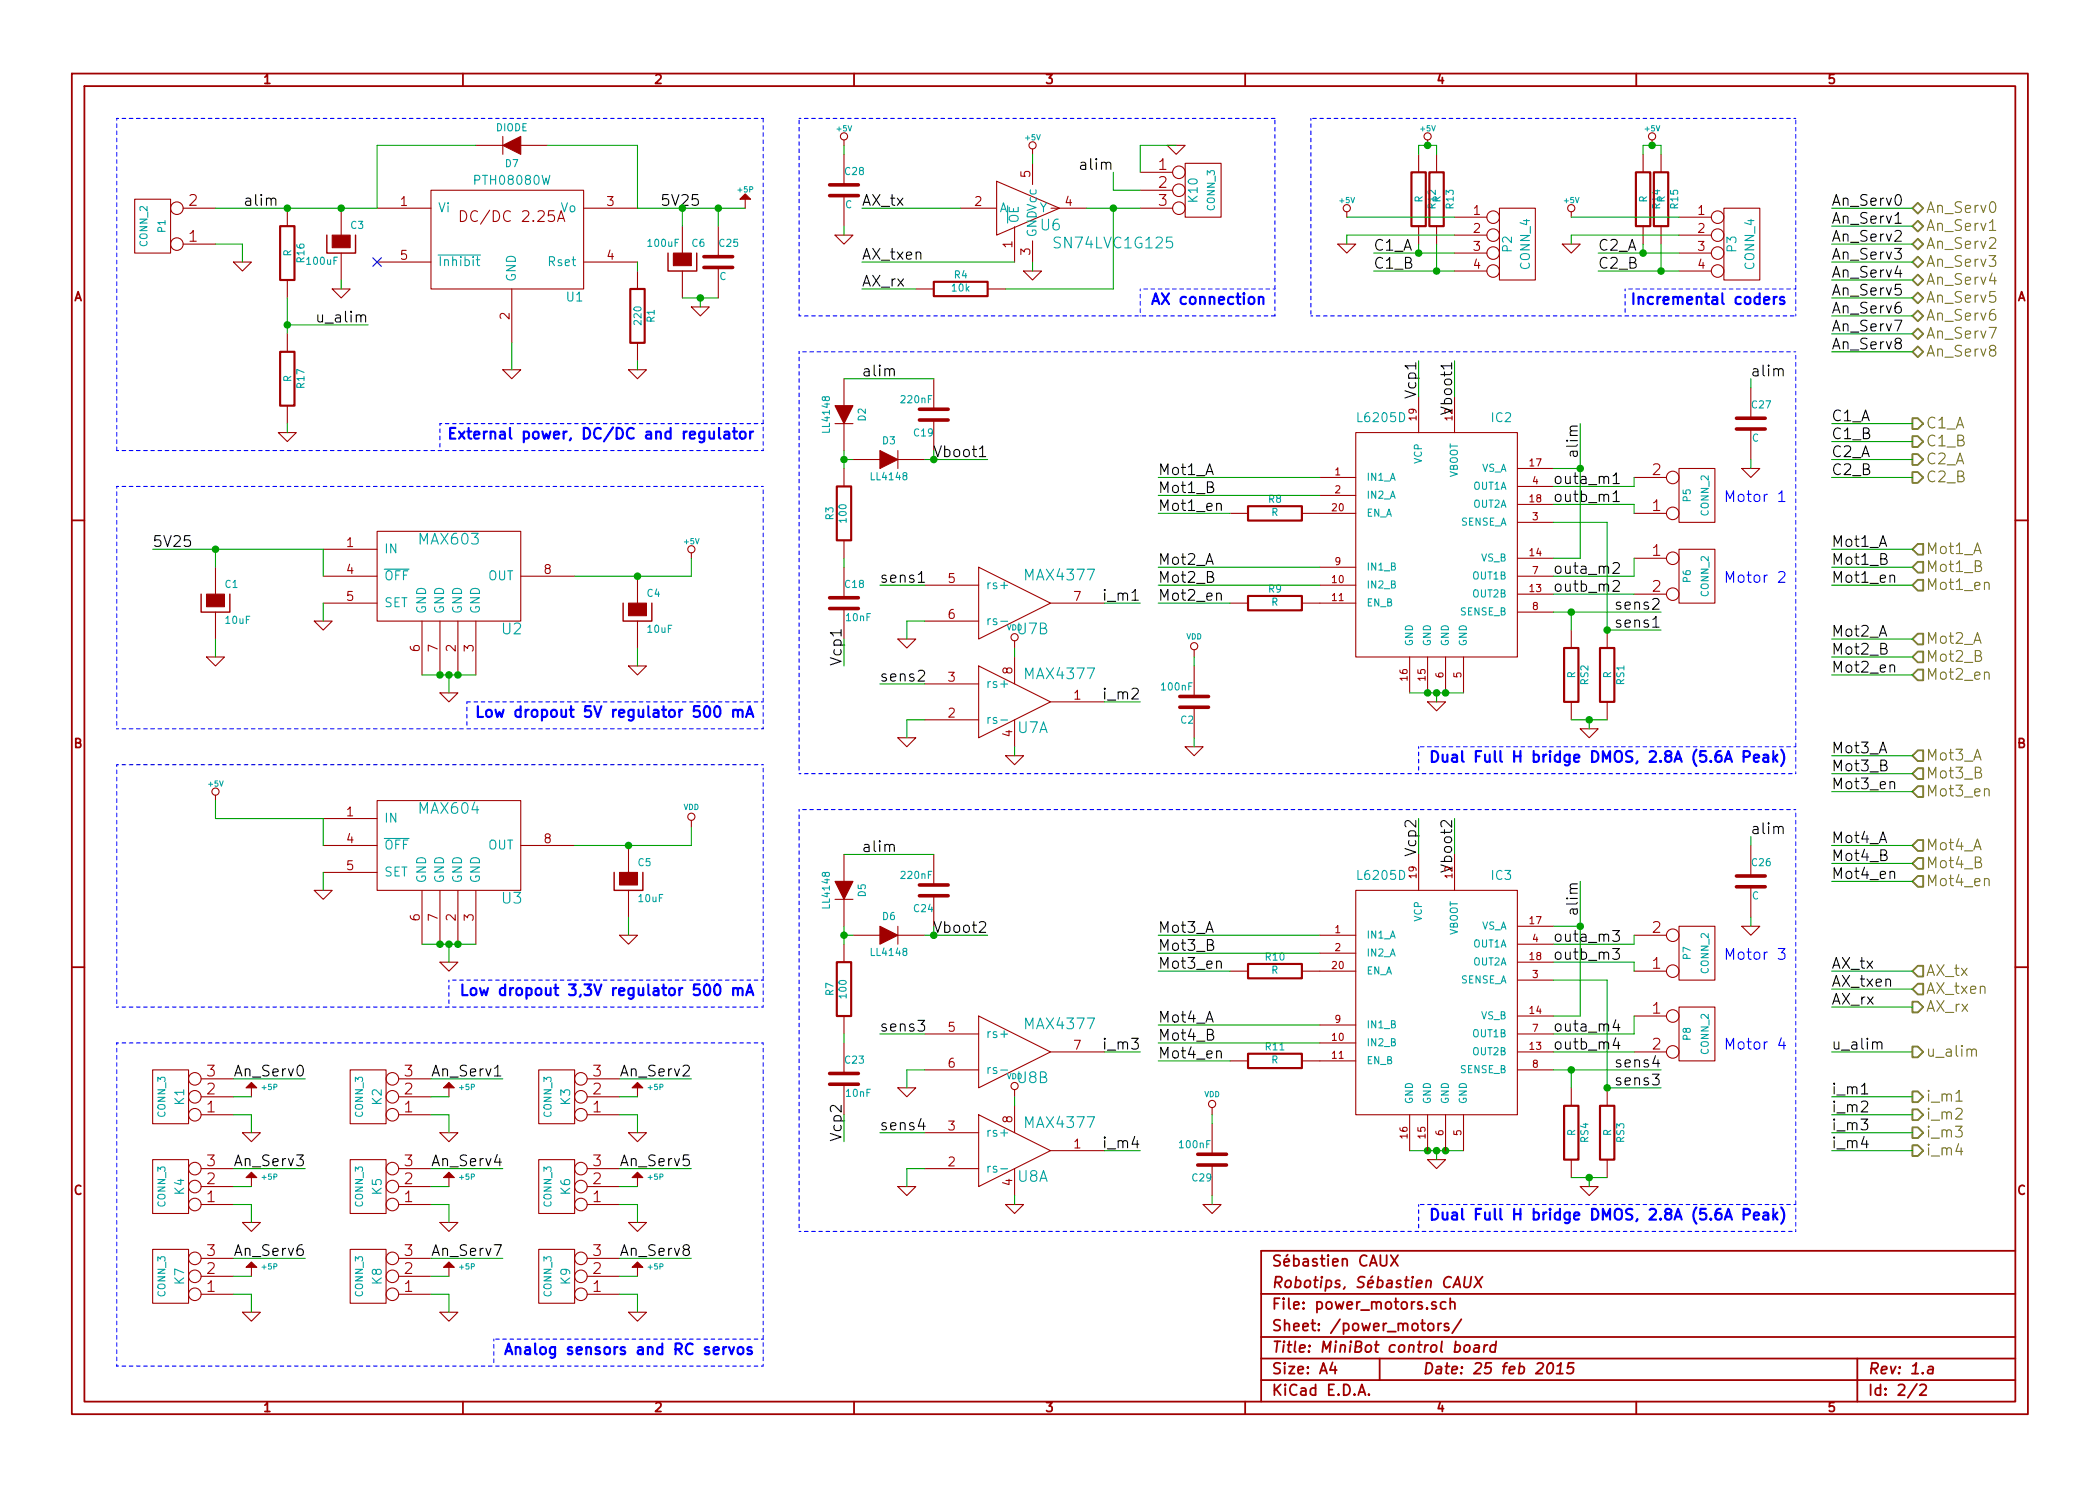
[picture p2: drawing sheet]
<svg xmlns="http://www.w3.org/2000/svg" width="297mm" height="210mm" viewBox="0 0 297 210" stroke-linecap="round" stroke-linejoin="round" font-family="sans-serif">
<defs><g id="words">
<g font-size="2.1" fill="#a00000">
<text x="26.7" y="29.2">2</text>
<text x="163.9" y="24.1">1</text>
<text x="163.9" y="26.7">2</text>
<text x="163.9" y="29.2">3</text>
<text x="26.7" y="34.3">1</text>
<text x="65.9" y="31.5">DC/DC 2.25A</text>
<text x="233.7" y="67.3">2</text>
<text x="233.7" y="72.4">1</text>
<text x="233.7" y="78.7">1</text>
<text x="233.7" y="83.8">2</text>
<text x="233.7" y="137.2">1</text>
<text x="233.7" y="132.1">2</text>
<text x="233.7" y="143.5">1</text>
<text x="233.7" y="148.6">2</text>
<text x="29.3" y="154.9">2</text>
<text x="29.3" y="152.4">3</text>
<text x="57.2" y="154.9">2</text>
<text x="57.2" y="152.4">3</text>
<text x="83.9" y="154.9">2</text>
<text x="83.9" y="152.4">3</text>
<text x="29.3" y="157.5">1</text>
<text x="57.2" y="157.5">1</text>
<text x="83.9" y="157.5">1</text>
<text x="29.3" y="167.6">2</text>
<text x="29.3" y="165.1">3</text>
<text x="57.2" y="167.6">2</text>
<text x="57.2" y="165.1">3</text>
<text x="83.9" y="167.6">2</text>
<text x="83.9" y="165.1">3</text>
<text x="29.3" y="170.2">1</text>
<text x="57.2" y="170.2">1</text>
<text x="83.9" y="170.2">1</text>
<text x="29.3" y="177.8">3</text>
<text x="57.2" y="177.8">3</text>
<text x="83.9" y="177.8">3</text>
<text x="179.9" y="179.3">Sébastien CAUX</text>
<text x="29.3" y="182.9">1</text>
<text x="29.3" y="180.3">2</text>
<text x="57.2" y="182.9">1</text>
<text x="57.2" y="180.3">2</text>
<text x="83.9" y="182.9">1</text>
<text x="83.9" y="180.3">2</text>
<text x="179.9" y="185.4">File: power_motors.sch</text>
<text x="179.9" y="182.3">Robotips, Sébastien CAUX</text>
<text x="179.9" y="191.5">Title: MiniBot control board</text>
<text x="179.9" y="188.4">Sheet: /power_motors/</text>
<text x="179.9" y="197.6">KiCad E.D.A.</text>
<text x="179.9" y="194.5">Size: A4</text>
<text x="201.2" y="194.5">Date: 25 feb 2015</text>
<text x="264.2" y="194.5">Rev: 1.a</text>
<text x="264.2" y="197.6">Id: 2/2</text>
</g>
<g font-size="2.1">
<text x="35.1" y="29.2">alim</text>
<text x="121.9" y="29.2">AX_tx</text>
<text x="153.2" y="24.1">alim</text>
<text x="259.1" y="29.2">An_Serv0</text>
<text x="194.3" y="35.6">C1_A</text>
<text x="226.1" y="35.6">C2_A</text>
<text x="259.1" y="31.7">An_Serv1</text>
<text x="259.1" y="34.3">An_Serv2</text>
<text x="121.9" y="40.6">AX_rx</text>
<text x="121.9" y="36.8">AX_txen</text>
<text x="194.3" y="38.1">C1_B</text>
<text x="226.1" y="38.1">C2_B</text>
<text x="259.1" y="36.8">An_Serv3</text>
<text x="259.1" y="41.9">An_Serv5</text>
<text x="259.1" y="39.4">An_Serv4</text>
<text x="45.3" y="45.7">u_alim</text>
<text x="259.1" y="47">An_Serv7</text>
<text x="259.1" y="44.4">An_Serv6</text>
<text x="121.9" y="53.3">alim</text>
<text x="247.6" y="53.3">alim</text>
<text x="259.1" y="49.5">An_Serv8</text>
<text x="200.4" y="56.1" transform="rotate(-90 200.4 56.1)">Vcp1</text>
<text x="205.5" y="58.2" transform="rotate(-90 205.5 58.2)">Vboot1</text>
<text x="259.1" y="59.7">C1_A</text>
<text x="223.3" y="64.2" transform="rotate(-90 223.3 64.2)">alim</text>
<text x="259.1" y="62.2">C1_B</text>
<text x="259.1" y="64.8">C2_A</text>
<text x="163.8" y="67.3">Mot1_A</text>
<text x="163.8" y="69.8">Mot1_B</text>
<text x="219.7" y="68.6">outa_m1</text>
<text x="219.7" y="71.1">outb_m1</text>
<text x="259.1" y="67.3">C2_B</text>
<text x="21.6" y="77.5">5V25</text>
<text x="163.8" y="72.4">Mot1_en</text>
<text x="259.1" y="77.5">Mot1_A</text>
<text x="124.5" y="82.5">sens1</text>
<text x="163.8" y="80">Mot2_A</text>
<text x="163.8" y="82.5">Mot2_B</text>
<text x="219.7" y="81.3">outa_m2</text>
<text x="219.7" y="83.8">outb_m2</text>
<text x="259.1" y="80">Mot1_B</text>
<text x="259.1" y="82.5">Mot1_en</text>
<text x="156.5" y="85.1">i_m1</text>
<text x="163.8" y="85.1">Mot2_en</text>
<text x="228.9" y="88.9">sens1</text>
<text x="228.9" y="86.4">sens2</text>
<text x="119.1" y="94.2" transform="rotate(-90 119.1 94.2)">Vcp1</text>
<text x="259.1" y="90.2">Mot2_A</text>
<text x="259.1" y="92.7">Mot2_B</text>
<text x="259.1" y="95.2">Mot2_en</text>
<text x="124.5" y="96.5">sens2</text>
<text x="156.5" y="99.1">i_m2</text>
<text x="259.1" y="106.7">Mot3_A</text>
<text x="259.1" y="109.2">Mot3_B</text>
<text x="259.1" y="111.8">Mot3_en</text>
<text x="247.6" y="118.1">alim</text>
<text x="259.1" y="119.4">Mot4_A</text>
<text x="121.9" y="120.6">alim</text>
<text x="200.4" y="120.9" transform="rotate(-90 200.4 120.9)">Vcp2</text>
<text x="205.5" y="123" transform="rotate(-90 205.5 123)">Vboot2</text>
<text x="259.1" y="121.9">Mot4_B</text>
<text x="259.1" y="124.5">Mot4_en</text>
<text x="223.3" y="129" transform="rotate(-90 223.3 129)">alim</text>
<text x="163.8" y="132.1">Mot3_A</text>
<text x="163.8" y="134.6">Mot3_B</text>
<text x="163.8" y="137.2">Mot3_en</text>
<text x="219.7" y="133.3">outa_m3</text>
<text x="219.7" y="135.9">outb_m3</text>
<text x="259.1" y="137.2">AX_tx</text>
<text x="259.1" y="142.2">AX_rx</text>
<text x="259.1" y="139.7">AX_txen</text>
<text x="124.5" y="146">sens3</text>
<text x="156.5" y="148.6">i_m3</text>
<text x="163.8" y="144.8">Mot4_A</text>
<text x="163.8" y="147.3">Mot4_B</text>
<text x="163.8" y="149.9">Mot4_en</text>
<text x="219.7" y="146">outa_m4</text>
<text x="219.7" y="148.6">outb_m4</text>
<text x="259.1" y="148.6">u_alim</text>
<text x="33.4" y="152.4">An_Serv0</text>
<text x="61.3" y="152.4">An_Serv1</text>
<text x="88" y="152.4">An_Serv2</text>
<text x="228.9" y="151.1">sens4</text>
<text x="228.9" y="153.7">sens3</text>
<text x="259.1" y="154.9">i_m1</text>
<text x="119.1" y="161.5" transform="rotate(-90 119.1 161.5)">Vcp2</text>
<text x="124.5" y="160">sens4</text>
<text x="259.1" y="157.5">i_m2</text>
<text x="259.1" y="160">i_m3</text>
<text x="33.4" y="165.1">An_Serv3</text>
<text x="61.3" y="165.1">An_Serv4</text>
<text x="88" y="165.1">An_Serv5</text>
<text x="156.5" y="162.6">i_m4</text>
<text x="259.1" y="162.6">i_m4</text>
<text x="33.4" y="177.8">An_Serv6</text>
<text x="61.3" y="177.8">An_Serv7</text>
<text x="88" y="177.8">An_Serv8</text>
</g>
<g font-size="2.1" fill="#00a000">
<text x="94.1" y="29.2">5V25</text>
<text x="132.5" y="64.8">Vboot1</text>
<text x="132.5" y="132.1">Vboot2</text>
</g>
<g font-size="2.1" fill="#00a0a0">
<text x="147.2" y="32.7">U6</text>
<text x="149.5" y="35.2">SN74LVC1G125</text>
<text x="59.4" y="77.1">MAX603</text>
<text x="145.1" y="82.2">MAX4377</text>
<text x="71" y="89.8">U2</text>
<text x="143.9" y="89.8">U7B</text>
<text x="145.1" y="96.2">MAX4377</text>
<text x="143.9" y="103.8">U7A</text>
<text x="59.4" y="115.2">MAX604</text>
<text x="71" y="127.9">U3</text>
<text x="145.1" y="145.7">MAX4377</text>
<text x="143.9" y="153.3">U8B</text>
<text x="145.1" y="159.7">MAX4377</text>
<text x="143.9" y="167.3">U8A</text>
</g>
<g font-size="2.1" fill="#808000">
<text x="272.4" y="30.2">An_Serv0</text>
<text x="272.4" y="32.8">An_Serv1</text>
<text x="272.4" y="35.3">An_Serv2</text>
<text x="272.4" y="37.8">An_Serv3</text>
<text x="272.4" y="40.4">An_Serv4</text>
<text x="272.4" y="42.9">An_Serv5</text>
<text x="272.4" y="45.5">An_Serv6</text>
<text x="272.4" y="48">An_Serv7</text>
<text x="272.4" y="50.5">An_Serv8</text>
<text x="272.4" y="60.7">C1_A</text>
<text x="272.4" y="63.2">C1_B</text>
<text x="272.4" y="65.8">C2_A</text>
<text x="272.4" y="68.3">C2_B</text>
<text x="272.4" y="78.5">Mot1_A</text>
<text x="272.4" y="81">Mot1_B</text>
<text x="272.4" y="83.6">Mot1_en</text>
<text x="272.4" y="91.2">Mot2_A</text>
<text x="272.4" y="93.7">Mot2_B</text>
<text x="272.4" y="96.3">Mot2_en</text>
<text x="272.4" y="107.7">Mot3_A</text>
<text x="272.4" y="110.2">Mot3_B</text>
<text x="272.4" y="112.8">Mot3_en</text>
<text x="272.4" y="120.4">Mot4_A</text>
<text x="272.4" y="122.9">Mot4_B</text>
<text x="272.4" y="125.5">Mot4_en</text>
<text x="272.4" y="138.2">AX_tx</text>
<text x="272.4" y="140.7">AX_txen</text>
<text x="272.4" y="143.3">AX_rx</text>
<text x="272.4" y="149.6">u_alim</text>
<text x="272.4" y="156">i_m1</text>
<text x="272.4" y="158.5">i_m2</text>
<text x="272.4" y="161">i_m3</text>
<text x="272.4" y="163.6">i_m4</text>
</g>
<g font-size="2.1" fill="#00f">
<text x="164.2" y="43.2">AX connection</text>
<text x="233.3" y="43.2">Incremental coders</text>
<text x="69.4" y="62.2">External power, DC/DC and regulator</text>
<text x="243.8" y="71.1">Motor 1</text>
<text x="243.8" y="82.5">Motor 2</text>
<text x="72.7" y="101.6">Low dropout 5V regulator 500 mA</text>
<text x="209.9" y="107.9">Dual Full H bridge DMOS, 2.8A (5.6A Peak)</text>
<text x="243.8" y="135.9">Motor 3</text>
<text x="70.9" y="141">Low dropout 3,3V regulator 500 mA</text>
<text x="243.8" y="148.6">Motor 4</text>
<text x="209.9" y="172.7">Dual Full H bridge DMOS, 2.8A (5.6A Peak)</text>
<text x="75.3" y="191.8">Analog sensors and RC servos</text>
</g>
<g font-size="1.8" fill="#a00000">
<text x="37.3" y="11.9">1</text>
<text x="92.7" y="11.9">2</text>
<text x="148" y="11.9">3</text>
<text x="203.3" y="11.9">4</text>
<text x="258.6" y="11.9">5</text>
<text x="56.7" y="29.2">1</text>
<text x="85.9" y="29.2">3</text>
<text x="137.9" y="29.2">2</text>
<text x="145.8" y="25.1" transform="rotate(-90 145.8 25.1)">5</text>
<text x="150.7" y="29.2">4</text>
<text x="143.3" y="35" transform="rotate(-90 143.3 35)">1</text>
<text x="208.4" y="30.5">1</text>
<text x="208.4" y="33">2</text>
<text x="208.4" y="35.6">3</text>
<text x="240.2" y="30.5">1</text>
<text x="240.2" y="33">2</text>
<text x="240.2" y="35.6">3</text>
<text x="56.7" y="36.8">5</text>
<text x="85.9" y="36.8">4</text>
<text x="145.8" y="36.1" transform="rotate(-90 145.8 36.1)">3</text>
<text x="208.4" y="38.1">4</text>
<text x="240.2" y="38.1">4</text>
<text x="10.4" y="42.7">A</text>
<text x="72.1" y="45.2" transform="rotate(-90 72.1 45.2)">2</text>
<text x="285.3" y="42.7">A</text>
<text x="49" y="77.5">1</text>
<text x="49" y="81.3">4</text>
<text x="77" y="81.3">8</text>
<text x="134.1" y="82.5">5</text>
<text x="49" y="85.1">5</text>
<text x="134.1" y="87.6">6</text>
<text x="151.9" y="85.1">7</text>
<text x="59.4" y="92.2" transform="rotate(-90 59.4 92.2)">6</text>
<text x="62" y="92.2" transform="rotate(-90 62 92.2)">7</text>
<text x="64.5" y="92.2" transform="rotate(-90 64.5 92.2)">2</text>
<text x="67.1" y="92.2" transform="rotate(-90 67.1 92.2)">3</text>
<text x="143.3" y="95.3" transform="rotate(-90 143.3 95.3)">8</text>
<text x="134.1" y="101.6">2</text>
<text x="134.1" y="96.5">3</text>
<text x="151.9" y="99.1">1</text>
<text x="10.4" y="105.9">B</text>
<text x="143.3" y="104.2" transform="rotate(-90 143.3 104.2)">4</text>
<text x="285.3" y="105.9">B</text>
<text x="49" y="115.6">1</text>
<text x="49" y="119.4">4</text>
<text x="77" y="119.4">8</text>
<text x="49" y="123.2">5</text>
<text x="59.4" y="130.3" transform="rotate(-90 59.4 130.3)">6</text>
<text x="62" y="130.3" transform="rotate(-90 62 130.3)">7</text>
<text x="64.5" y="130.3" transform="rotate(-90 64.5 130.3)">2</text>
<text x="67.1" y="130.3" transform="rotate(-90 67.1 130.3)">3</text>
<text x="134.1" y="146">5</text>
<text x="151.9" y="148.6">7</text>
<text x="134.1" y="151.1">6</text>
<text x="134.1" y="160">3</text>
<text x="143.3" y="158.8" transform="rotate(-90 143.3 158.8)">8</text>
<text x="134.1" y="165.1">2</text>
<text x="143.3" y="167.7" transform="rotate(-90 143.3 167.7)">4</text>
<text x="151.9" y="162.6">1</text>
<text x="10.4" y="169.1">C</text>
<text x="285.3" y="169.1">C</text>
<text x="37.3" y="199.8">1</text>
<text x="92.7" y="199.8">2</text>
<text x="148" y="199.8">3</text>
<text x="203.3" y="199.8">4</text>
<text x="258.6" y="199.8">5</text>
</g>
<g font-size="1.8" fill="#00a0a0">
<text x="67.3" y="26.2">PTH08080W</text>
<text x="169.5" y="28.5" transform="rotate(-90 169.5 28.5)">K10</text>
<text x="62" y="30.1">Vi</text>
<text x="79.3" y="30.1">Vo</text>
<text x="141.4" y="30.1">A</text>
<text x="144.1" y="31.6" transform="rotate(-90 144.1 31.6)">OE</text>
<text x="146.7" y="33.6" transform="rotate(-90 146.7 33.6)">GNDVcc</text>
<text x="147" y="30.1">Y</text>
<text x="213.9" y="35.6" transform="rotate(-90 213.9 35.6)">P2</text>
<text x="245.7" y="35.6" transform="rotate(-90 245.7 35.6)">P3</text>
<text x="62" y="37.7">Inhibit</text>
<text x="73" y="39.9" transform="rotate(-90 73 39.9)">GND</text>
<text x="77.7" y="37.7">Rset</text>
<text x="216.5" y="38.1" transform="rotate(-90 216.5 38.1)">CONN_4</text>
<text x="248.2" y="38.1" transform="rotate(-90 248.2 38.1)">CONN_4</text>
<text x="80.2" y="42.7">U1</text>
<text x="192.2" y="59.8">L6205D</text>
<text x="211" y="59.8">IC2</text>
<text x="54.4" y="78.4">IN</text>
<text x="54.4" y="82.2">OFF</text>
<text x="68.9" y="82.2">OUT</text>
<text x="139.4" y="83.4">rs+</text>
<text x="54.4" y="86">SET</text>
<text x="60.3" y="86.9" transform="rotate(-90 60.3 86.9)">GND</text>
<text x="62.9" y="86.9" transform="rotate(-90 62.9 86.9)">GND</text>
<text x="65.4" y="86.9" transform="rotate(-90 65.4 86.9)">GND</text>
<text x="67.9" y="86.9" transform="rotate(-90 67.9 86.9)">GND</text>
<text x="139.4" y="88.5">rs-</text>
<text x="139.4" y="97.4">rs+</text>
<text x="139.4" y="102.5">rs-</text>
<text x="54.4" y="116.5">IN</text>
<text x="54.4" y="120.3">OFF</text>
<text x="54.4" y="124.1">SET</text>
<text x="60.3" y="125" transform="rotate(-90 60.3 125)">GND</text>
<text x="62.9" y="125" transform="rotate(-90 62.9 125)">GND</text>
<text x="65.4" y="125" transform="rotate(-90 65.4 125)">GND</text>
<text x="67.9" y="125" transform="rotate(-90 67.9 125)">GND</text>
<text x="68.9" y="120.3">OUT</text>
<text x="192.2" y="124.6">L6205D</text>
<text x="211" y="124.6">IC3</text>
<text x="139.4" y="146.9">rs+</text>
<text x="139.4" y="152">rs-</text>
<text x="26.1" y="156.3" transform="rotate(-90 26.1 156.3)">K1</text>
<text x="54.1" y="156.3" transform="rotate(-90 54.1 156.3)">K2</text>
<text x="80.7" y="156.3" transform="rotate(-90 80.7 156.3)">K3</text>
<text x="139.4" y="160.9">rs+</text>
<text x="139.4" y="166">rs-</text>
<text x="26.1" y="169" transform="rotate(-90 26.1 169)">K4</text>
<text x="54.1" y="169" transform="rotate(-90 54.1 169)">K5</text>
<text x="80.7" y="169" transform="rotate(-90 80.7 169)">K6</text>
<text x="26.1" y="181.7" transform="rotate(-90 26.1 181.7)">K7</text>
<text x="54.1" y="181.7" transform="rotate(-90 54.1 181.7)">K8</text>
<text x="80.7" y="181.7" transform="rotate(-90 80.7 181.7)">K9</text>
</g>
<g font-size="1.4" fill="#00a0a0">
<text x="70.1" y="18.6">DIODE</text>
<text x="71.5" y="23.7">D7</text>
<text x="119.5" y="29.5">C</text>
<text x="119.6" y="24.8">C28</text>
<text x="171.9" y="29.8" transform="rotate(-90 171.9 29.8)">CONN_3</text>
<text x="201.3" y="28.7" transform="rotate(-90 201.3 28.7)">R</text>
<text x="203.1" y="29.5" transform="rotate(-90 203.1 29.5)">R12</text>
<text x="203.8" y="28.7" transform="rotate(-90 203.8 28.7)">R</text>
<text x="205.7" y="29.5" transform="rotate(-90 205.7 29.5)">R13</text>
<text x="233" y="28.7" transform="rotate(-90 233 28.7)">R</text>
<text x="234.9" y="29.5" transform="rotate(-90 234.9 29.5)">R14</text>
<text x="235.6" y="28.7" transform="rotate(-90 235.6 28.7)">R</text>
<text x="237.4" y="29.5" transform="rotate(-90 237.4 29.5)">R15</text>
<text x="20.9" y="34.9" transform="rotate(-90 20.9 34.9)">CONN_2</text>
<text x="23.4" y="32.9" transform="rotate(-90 23.4 32.9)">P1</text>
<text x="49.6" y="32.4">C3</text>
<text x="91.7" y="35">100uF</text>
<text x="97.9" y="35">C6</text>
<text x="101.8" y="35">C25</text>
<text x="41.2" y="36.3" transform="rotate(-90 41.2 36.3)">R</text>
<text x="43.1" y="37.1" transform="rotate(-90 43.1 37.1)">R16</text>
<text x="43.5" y="37.5">100uF</text>
<text x="101.8" y="39.7">C</text>
<text x="134.7" y="41.3">10k</text>
<text x="135" y="39.4">R4</text>
<text x="90.8" y="45.8" transform="rotate(-90 90.8 45.8)">220</text>
<text x="92.6" y="45.6" transform="rotate(-90 92.6 45.6)">R1</text>
<text x="41.2" y="54.1" transform="rotate(-90 41.2 54.1)">R</text>
<text x="43.1" y="54.9" transform="rotate(-90 43.1 54.9)">R17</text>
<text x="122.5" y="59.6" transform="rotate(-90 122.5 59.6)">D2</text>
<text x="127.6" y="57.1">220nF</text>
<text x="247.8" y="57.8">C27</text>
<text x="117.4" y="61.1" transform="rotate(-90 117.4 61.1)">LL4148</text>
<text x="124.8" y="62.9">D3</text>
<text x="129.3" y="61.8">C19</text>
<text x="201.2" y="65.7" transform="rotate(-90 201.2 65.7)">VCP</text>
<text x="247.8" y="62.5">C</text>
<text x="123.3" y="68">LL4148</text>
<text x="179.5" y="71.2">R8</text>
<text x="193.3" y="68.1">IN1_A</text>
<text x="193.3" y="70.6">IN2_A</text>
<text x="206.2" y="67.8" transform="rotate(-90 206.2 67.8)">VBOOT</text>
<text x="208.3" y="69.3">OUT1A</text>
<text x="208.3" y="71.9">OUT2A</text>
<text x="209.4" y="66.8">VS_A</text>
<text x="239.2" y="71" transform="rotate(-90 239.2 71)">P5</text>
<text x="117.9" y="73.5" transform="rotate(-90 117.9 73.5)">R3</text>
<text x="119.8" y="73.8" transform="rotate(-90 119.8 73.8)">100</text>
<text x="179.8" y="73">R</text>
<text x="193.3" y="73.1">EN_A</text>
<text x="206.5" y="74.4">SENSE_A</text>
<text x="241.7" y="73" transform="rotate(-90 241.7 73)">CONN_2</text>
<text x="31.9" y="83.2">C1</text>
<text x="119.6" y="83.2">C18</text>
<text x="179.5" y="83.9">R9</text>
<text x="193.3" y="80.8">IN1_B</text>
<text x="193.3" y="83.3">IN2_B</text>
<text x="208.3" y="82">OUT1B</text>
<text x="209.4" y="79.5">VS_B</text>
<text x="239.2" y="82.4" transform="rotate(-90 239.2 82.4)">P6</text>
<text x="32" y="88.3">10uF</text>
<text x="91.5" y="84.5">C4</text>
<text x="91.6" y="89.6">10uF</text>
<text x="119.7" y="87.9">10nF</text>
<text x="179.8" y="85.7">R</text>
<text x="193.3" y="85.8">EN_B</text>
<text x="206.5" y="87.1">SENSE_B</text>
<text x="208.3" y="84.6">OUT2B</text>
<text x="241.7" y="84.4" transform="rotate(-90 241.7 84.4)">CONN_2</text>
<text x="199.9" y="91.4" transform="rotate(-90 199.9 91.4)">GND</text>
<text x="202.4" y="91.4" transform="rotate(-90 202.4 91.4)">GND</text>
<text x="205" y="91.4" transform="rotate(-90 205 91.4)">GND</text>
<text x="207.5" y="91.4" transform="rotate(-90 207.5 91.4)">GND</text>
<text x="222.9" y="96" transform="rotate(-90 222.9 96)">R</text>
<text x="227.9" y="96" transform="rotate(-90 227.9 96)">R</text>
<text x="164.4" y="97.7">100nF</text>
<text x="224.7" y="96.9" transform="rotate(-90 224.7 96.9)">RS2</text>
<text x="229.8" y="96.9" transform="rotate(-90 229.8 96.9)">RS1</text>
<text x="167" y="102.4">C2</text>
<text x="90.3" y="122.6">C5</text>
<text x="127.6" y="124.4">220nF</text>
<text x="247.8" y="122.6">C26</text>
<text x="90.4" y="127.7">10uF</text>
<text x="117.4" y="128.4" transform="rotate(-90 117.4 128.4)">LL4148</text>
<text x="122.5" y="126.9" transform="rotate(-90 122.5 126.9)">D5</text>
<text x="124.8" y="130.2">D6</text>
<text x="129.3" y="129.1">C24</text>
<text x="201.2" y="130.4" transform="rotate(-90 201.2 130.4)">VCP</text>
<text x="209.4" y="131.6">VS_A</text>
<text x="247.8" y="127.3">C</text>
<text x="123.3" y="135.3">LL4148</text>
<text x="179" y="136">R10</text>
<text x="179.8" y="137.8">R</text>
<text x="193.3" y="132.8">IN1_A</text>
<text x="193.3" y="135.4">IN2_A</text>
<text x="193.3" y="137.9">EN_A</text>
<text x="206.2" y="132.5" transform="rotate(-90 206.2 132.5)">VBOOT</text>
<text x="208.3" y="134.1">OUT1A</text>
<text x="208.3" y="136.6">OUT2A</text>
<text x="239.2" y="135.7" transform="rotate(-90 239.2 135.7)">P7</text>
<text x="241.7" y="137.7" transform="rotate(-90 241.7 137.7)">CONN_2</text>
<text x="117.9" y="140.8" transform="rotate(-90 117.9 140.8)">R7</text>
<text x="119.8" y="141.1" transform="rotate(-90 119.8 141.1)">100</text>
<text x="206.5" y="139.2">SENSE_A</text>
<text x="179" y="148.7">R11</text>
<text x="193.3" y="145.5">IN1_B</text>
<text x="193.3" y="148.1">IN2_B</text>
<text x="208.3" y="146.8">OUT1B</text>
<text x="208.3" y="149.3">OUT2B</text>
<text x="209.4" y="144.3">VS_B</text>
<text x="239.2" y="147.2" transform="rotate(-90 239.2 147.2)">P8</text>
<text x="241.7" y="149.2" transform="rotate(-90 241.7 149.2)">CONN_2</text>
<text x="119.6" y="150.5">C23</text>
<text x="119.7" y="155.2">10nF</text>
<text x="179.8" y="150.5">R</text>
<text x="193.3" y="150.6">EN_B</text>
<text x="206.5" y="151.9">SENSE_B</text>
<text x="23.4" y="158.1" transform="rotate(-90 23.4 158.1)">CONN_3</text>
<text x="51.4" y="158.1" transform="rotate(-90 51.4 158.1)">CONN_3</text>
<text x="78.1" y="158.1" transform="rotate(-90 78.1 158.1)">CONN_3</text>
<text x="199.9" y="156.2" transform="rotate(-90 199.9 156.2)">GND</text>
<text x="202.4" y="156.2" transform="rotate(-90 202.4 156.2)">GND</text>
<text x="205" y="156.2" transform="rotate(-90 205 156.2)">GND</text>
<text x="207.5" y="156.2" transform="rotate(-90 207.5 156.2)">GND</text>
<text x="222.9" y="160.8" transform="rotate(-90 222.9 160.8)">R</text>
<text x="224.7" y="161.6" transform="rotate(-90 224.7 161.6)">RS4</text>
<text x="227.9" y="160.8" transform="rotate(-90 227.9 160.8)">R</text>
<text x="229.8" y="161.6" transform="rotate(-90 229.8 161.6)">RS3</text>
<text x="166.9" y="162.5">100nF</text>
<text x="168.7" y="167.2">C29</text>
<text x="23.4" y="170.8" transform="rotate(-90 23.4 170.8)">CONN_3</text>
<text x="51.4" y="170.8" transform="rotate(-90 51.4 170.8)">CONN_3</text>
<text x="78.1" y="170.8" transform="rotate(-90 78.1 170.8)">CONN_3</text>
<text x="23.4" y="183.5" transform="rotate(-90 23.4 183.5)">CONN_3</text>
<text x="51.4" y="183.5" transform="rotate(-90 51.4 183.5)">CONN_3</text>
<text x="78.1" y="183.5" transform="rotate(-90 78.1 183.5)">CONN_3</text>
</g>
<g font-size="1.4" fill="#a00000">
<text x="200.4" y="59.5" transform="rotate(-90 200.4 59.5)">19</text>
<text x="205.5" y="59.5" transform="rotate(-90 205.5 59.5)">12</text>
<text x="188.8" y="67.3">1</text>
<text x="188.8" y="69.8">2</text>
<text x="216.4" y="66">17</text>
<text x="216.4" y="71.1">18</text>
<text x="216.8" y="68.6">4</text>
<text x="188.4" y="72.4">20</text>
<text x="216.8" y="73.7">3</text>
<text x="188.4" y="82.5">10</text>
<text x="188.8" y="80">9</text>
<text x="216.4" y="83.8">13</text>
<text x="216.4" y="78.7">14</text>
<text x="216.8" y="81.3">7</text>
<text x="188.4" y="85.1">11</text>
<text x="216.8" y="86.4">8</text>
<text x="204.2" y="95.9" transform="rotate(-90 204.2 95.9)">6</text>
<text x="206.8" y="95.9" transform="rotate(-90 206.8 95.9)">5</text>
<text x="199.1" y="96.3" transform="rotate(-90 199.1 96.3)">16</text>
<text x="201.7" y="96.3" transform="rotate(-90 201.7 96.3)">15</text>
<text x="200.4" y="124.2" transform="rotate(-90 200.4 124.2)">19</text>
<text x="205.5" y="124.2" transform="rotate(-90 205.5 124.2)">12</text>
<text x="216.4" y="130.8">17</text>
<text x="188.4" y="137.2">20</text>
<text x="188.8" y="132.1">1</text>
<text x="188.8" y="134.6">2</text>
<text x="216.4" y="135.9">18</text>
<text x="216.8" y="133.3">4</text>
<text x="216.4" y="143.5">14</text>
<text x="216.8" y="138.4">3</text>
<text x="188.4" y="147.3">10</text>
<text x="188.4" y="149.9">11</text>
<text x="188.8" y="144.8">9</text>
<text x="216.4" y="148.6">13</text>
<text x="216.8" y="146">7</text>
<text x="216.8" y="151.1">8</text>
<text x="199.1" y="161.1" transform="rotate(-90 199.1 161.1)">16</text>
<text x="201.7" y="161.1" transform="rotate(-90 201.7 161.1)">15</text>
<text x="204.2" y="160.6" transform="rotate(-90 204.2 160.6)">6</text>
<text x="206.8" y="160.6" transform="rotate(-90 206.8 160.6)">5</text>
</g>
<g font-size="1.1" fill="#00a0a0">
<text x="118.4" y="18.6">+5V</text>
<text x="145.1" y="19.9">+5V</text>
<text x="201" y="18.6">+5V</text>
<text x="232.7" y="18.6">+5V</text>
<text x="104.4" y="27.2">+5P</text>
<text x="189.5" y="28.8">+5V</text>
<text x="221.3" y="28.8">+5V</text>
<text x="96.8" y="77">+5V</text>
<text x="142.4" y="89.2">VDD</text>
<text x="167.8" y="90.5">VDD</text>
<text x="29.5" y="111.3">+5V</text>
<text x="96.7" y="114.6">VDD</text>
<text x="37.1" y="154.2">+5P</text>
<text x="65.1" y="154.2">+5P</text>
<text x="91.7" y="154.2">+5P</text>
<text x="142.4" y="152.7">VDD</text>
<text x="170.3" y="155.3">VDD</text>
<text x="37.1" y="166.9">+5P</text>
<text x="65.1" y="166.9">+5P</text>
<text x="91.7" y="166.9">+5P</text>
<text x="37.1" y="179.6">+5P</text>
<text x="65.1" y="179.6">+5P</text>
<text x="91.7" y="179.6">+5P</text>
</g>
</g></defs>
<g fill="none" stroke="#a00000" stroke-width=".25">
<path d="M10.2 10.4h276.6v189.7h-276.6zM11.9 12.2h273.2v186.1h-273.2zM65.5 10.4v1.8M120.8 10.4v1.8M176.1 10.4v1.8M231.4 10.4v1.8M10.2 73.6h1.7M285.1 73.6h1.7M10.2 136.8h1.7M285.1 136.8h1.7M196.7 177.6l1 1.5M197.7 177.6l-1 1.5"/>
<path d="M285.1 177h-106.7v21.3M65.5 198.3v1.8M120.8 198.3v1.8M176.1 198.3v1.8M178.4 183.1h106.7M178.4 189.2h106.7M178.4 195.3h106.7M178.4 192.2h106.7M188.5 192.8l-.4 1h1M188.8 193.3v1.1M192.1 197.4l.5-1.5 .5 1.5M192.3 197h.7"/>
<path d="M193.6 197.3h.1l-.1 .1-.1-.1h.1v.1M195.1 192.2v3.1M202.1 187.4a.42 .42 0 0 1 .4-.2 .42 .42 0 0 1 .3 .3v.5a.43 .43 0 0 1-.4 .3 .43 .43 0 0 1-.4-.3zM203.1 184.3l-.4-.1-.2 .2 .1 .2 .5 .2 .1 .1-.1 .2-.1 .1-.5-.1M203.4 187.2v1.1M203.9 187.2l-.3 .1-.2 .2M204.5 184.3a.48 .48 0 0 0-.7 0v.6a.48 .48 0 0 0 .7 .2M204.9 187.3l-.4-.1-.2 .3 .1 .2 .5 .1 .1 .2-.1 .2-.2 .1-.4-.1M205.1 184.3a.38 .38 0 0 1 .7 .1v.8M205.1 183.7v1.5M205.5 182.2l.7-1.6 .4 1.6M205.7 181.7h.8"/>
<path d="M205.8 190.4l.2-.1 .4 .1 .2 .2-.1 .4a.52 .52 0 0 1-.8 .2M206.7 186.7l-1.3 1.9M207.2 190.4a.39 .39 0 0 1 .4-.1 .39 .39 0 0 1 .3 .3l-.1 .6a.41 .41 0 0 1-.7-.2zM207.2 180.6l-.1 1.4a.52 .52 0 0 0 .8-.1l.2-1.3M208.6 190.4l.2-.1 .4 .1v.1l-.1 .8M208.7 180.6l.8 1.6M209.2 190.7h-.5a.35 .35 0 0 0-.2 .5l.1 .1 .5-.1M209.7 180.6l-1.2 1.6M210 190.3l-.1 1M210.4 190.3l-.3 .1-.2 .2M211.6 190.4a.51 .51 0 0 0-.8 .2v.6a.53 .53 0 0 0 .7 0M211.6 189.8l-.1 1.5"/>
<path d="M219.1 192.9a.34 .34 0 0 1 .6 .2 .87 .87 0 0 1-.6 1.3l-.2-.1a1.13 1.13 0 0 1 .2-1.4zM220.2 194.4h.9M220.3 193.3l.5-.5-.2 1.6M222.6 192.8h-.7l-.2 .8 .2-.2 .6 .1 .1 .2-.2 .5a.62 .62 0 0 1-.8 0M231.4 198.3v1.8M262.7 192.2v6.1M271.1 195.8l-1.3 2M271.6 196l.2-.1h.4l.2 .1 .1 .3-.1 .2-.9 .9h1M272.8 193.4l.2-.1 .4 .1 .1 .2-.1 .8M273.4 193.7l-.5 .1a.35 .35 0 0 0-.2 .5l.1 .1 .6-.1"/>
</g>
<g fill="none" stroke="#a00000" stroke-width=".15">
<path d="M71.1 19.3v2.5M119.4 19.8v.8M201.9 19.8v.8M233.7 19.8v.8M19 28.2h5.1v7.6h-5.1zM25.9 29.5h4.6M25.9 34.5h4.6M33 37.1h2.6l-1.3 1.2zM40.6 29.5v2.5M40.6 39.6v2.6M48.3 29.5v3.8M48.3 35.8v3.8"/>
<path d="M53.3 29.5h7.7M53.3 37.1h7.7M61 26.9h21.5v14h-21.5zM65.1 29.8a.77 .77 0 0 1 .9 .8 .77 .77 0 0 1-.9 .7zM67.3 20.6h3.8M73.7 20.6h3.8M78.9 31.3l.5-1.5 .5 1.5M79 30.9h.7M82.5 29.5h7.7M82.5 37.1h7.7M90.2 38.3v2.6M96.5 32v3.8"/>
<path d="M96.5 38.3v3.9M101.6 32v4.3M101.6 37.8v4.4M105.4 28.2v1.3M118.1 33.3h2.5l-1.2 1.2zM119.4 21.8v4.4M119.4 27.7v4.3M135.9 29.5h5M141 25.6l8.9 3.9-8.9 3.8zM143.5 32.1v5M144.8 38.3h2.5l-1.3 1.3zM146 21.1v.7"/>
<path d="M146 23.1v3M146 34.1v3M148.7 29.5h5M161.3 29.5h4.6M161.3 24.4h4.6M161.3 26.9h4.6M165.1 20.6h2.5l-1.2 1.2zM167.6 23.1h5.1v7.6h-5.1zM189.2 34.5h2.6l-1.3 1.3zM190.5 30v.7M200.7 21.8v2.6M200.7 32v2.5"/>
<path d="M203.2 21.8v2.6M203.2 32v2.5M205.7 30.7h4.6M205.7 33.3h4.6M205.7 35.8h4.6M205.7 38.3h4.6M212.1 29.5h5.1v10.1h-5.1zM221 34.5h2.5l-1.3 1.3zM222.2 30v.7M232.4 21.8v2.6M232.4 32v2.5M234.9 21.8v2.6"/>
<path d="M234.9 32v2.5M237.5 30.7h4.6M237.5 33.3h4.6M237.5 35.8h4.6M237.5 38.3h4.6M243.8 29.5h5.1v10.1h-5.1zM40.6 47.2v2.6M40.6 57.4v2.5M47 40.9h2.5l-1.2 1.3zM71.1 52.3h2.6l-1.3 1.3zM72.4 40.9v7.6M88.9 52.3h2.5l-1.2 1.3z"/>
<path d="M90.2 48.5v2.5M97.8 43.4h2.5l-1.2 1.3zM118.1 59.9h2.5M119.4 53.6v3.8M119.4 59.9v3.8M129.5 40.9h2.6M132.1 53.6v4.3M132.1 59.4v4.3M139.7 40.9h2.5M200.7 56.1v5.1M205.7 56.1v5.1M247.6 54.9v4.3"/>
<path d="M39.4 61.2h2.5l-1.3 1.3zM45.7 77.7h7.6M53.3 75.2h20.4v12.7h-20.4zM97.8 78.2v.8M119.4 66.3v2.5M119.4 76.4v2.6M120.6 65h3.9M127 63.7v2.6M127 65h3.8M174 72.6h2.5M184.1 72.6h7.7M186.7 67.6h5.1"/>
<path d="M186.7 70.1h5.1M191.8 61.2h22.8v31.8h-22.8zM214.6 79h5.1M214.6 73.9h5.1M214.6 68.8h5.1M214.6 66.3h5.1M214.6 71.4h5.1M231.1 72.6h4.6M231.1 67.6h4.6M231.1 79h4.6M237.5 66.3h5.1v7.6h-5.1zM237.5 77.7h5.1v7.6h-5.1z"/>
<path d="M246.4 66.3h2.5l-1.3 1.3zM247.6 60.7v4.3M29.2 93h2.5l-1.2 1.2zM30.5 80.3v3.8M30.5 86.6v3.8M44.4 87.9h2.6l-1.3 1.2zM45.7 81.5h7.6M45.7 85.3h7.6M59.7 87.9v7.6M62.2 98h2.6l-1.3 1.3zM62.2 87.9v7.6M64.8 87.9v7.6"/>
<path d="M67.3 87.9v7.6M73.7 81.5h7.6M88.9 94.2h2.5l-1.2 1.3zM90.2 81.5v3.8M90.2 87.9v3.8M119.4 80.3v4.3M119.4 86.1v4.3M127 90.4h2.5l-1.2 1.3zM130.8 82.8h7.6M130.8 96.8h7.6M130.8 87.9h7.6M138.4 94.2l10.2 5.1-10.2 5.1z"/>
<path d="M138.4 80.3l10.2 5-10.2 5.1zM143.5 90.7v1M143.5 93v3.8M148.6 85.3h7.6M148.6 99.3h7.6M168.9 91.9v1.1M168.9 94.2v4.3M174 85.3h2.5M184.1 85.3h7.7M186.7 80.3h5.1M186.7 82.8h5.1M199.4 93v5"/>
<path d="M201.9 99.3h2.6l-1.3 1.3zM201.9 93v5M204.5 93v5M207 93v5M214.6 81.5h5.1M214.6 84.1h5.1M214.6 86.6h5.1M222.2 89.1v2.6M222.2 99.3v2.5M227.3 89.1v2.6M227.3 99.3v2.5M231.1 84.1h4.6"/>
<path d="M30.5 112.5v.8M45.7 115.8h7.6M45.7 119.6h7.6M53.3 113.3h20.4v12.7h-20.4zM73.7 119.6h7.6M88.9 119.6v3.8M97.8 116.1v1M127 104.4h2.5l-1.2 1.3zM130.8 101.8h7.6M142.2 106.9h2.6l-1.3 1.3zM143.5 101.8v3.9M167.6 105.7h2.6l-1.3 1.2z"/>
<path d="M168.9 100.1v4.3M223.5 103.1h2.6l-1.3 1.3zM247.6 119.6v4.3M44.4 126h2.6l-1.3 1.2zM45.7 123.4h7.6M59.7 126v7.6M62.2 136.1h2.6l-1.3 1.3zM62.2 126v7.6M64.8 126v7.6M67.3 126v7.6M87.6 132.3h2.6l-1.3 1.3zM88.9 126v3.8"/>
<path d="M118.1 127.2h2.5M119.4 120.9v3.8M119.4 127.2v3.9M119.4 133.6v2.5M120.6 132.3h3.9M127 131.1v2.5M127 132.3h3.8M132.1 120.9v4.3M132.1 126.7v4.4M174 137.4h2.5M184.1 137.4h7.7M186.7 132.3h5.1"/>
<path d="M186.7 134.9h5.1M191.8 126h22.8v31.7h-22.8zM200.7 120.9v5.1M205.7 120.9v5.1M214.6 138.7h5.1M214.6 133.6h5.1M214.6 131.1h5.1M214.6 136.1h5.1M231.1 137.4h4.6M231.1 132.3h4.6M237.5 131.1h5.1v7.6h-5.1zM246.4 131.1h2.5l-1.3 1.2z"/>
<path d="M247.6 125.5v4.3M21.6 151.4h5.1v7.6h-5.1zM28.4 157.7h4.6M28.4 155.2h4.6M28.4 152.6h4.6M35.6 153.9v1.3M49.5 151.4h5.1v7.6h-5.1zM56.4 157.7h4.6M56.4 155.2h4.6M56.4 152.6h4.6M63.5 153.9v1.3M76.2 151.4h5.1v7.6h-5.1z"/>
<path d="M83.1 157.7h4.5M83.1 155.2h4.5M83.1 152.6h4.5M90.2 153.9v1.3M119.4 143.8v2.5M119.4 147.6v4.3M119.4 153.4v4.3M127 153.9h2.5l-1.2 1.3zM130.8 146.3h7.6M130.8 151.4h7.6M138.4 143.8l10.2 5-10.2 5.1zM138.4 157.7l10.2 5.1-10.2 5.1z"/>
<path d="M143.5 154.2v1M143.5 156.5v3.8M148.6 148.8h7.6M171.4 156.7v1M171.4 159v4.3M174 150.1h2.5M184.1 150.1h7.7M186.7 145h5.1M186.7 147.6h5.1M199.4 157.7v5.1M201.9 157.7v5.1M204.5 157.7v5.1"/>
<path d="M207 157.7v5.1M214.6 143.8h5.1M214.6 148.8h5.1M214.6 146.3h5.1M214.6 151.4h5.1M222.2 153.9v2.6M227.3 153.9v2.6M231.1 143.8h4.6M231.1 148.8h4.6M237.5 142.5h5.1v7.6h-5.1zM21.6 176.8h5.1v7.6h-5.1zM21.6 164.1h5.1v7.6h-5.1z"/>
<path d="M28.4 170.4h4.6M28.4 167.9h4.6M28.4 165.3h4.6M28.4 178h4.6M34.3 160.3h2.5l-1.2 1.2zM34.3 173h2.5l-1.2 1.2zM35.6 179.3v1.3M35.6 166.6v1.3M49.5 164.1h5.1v7.6h-5.1zM49.5 176.8h5.1v7.6h-5.1zM56.4 170.4h4.6M56.4 167.9h4.6"/>
<path d="M56.4 165.3h4.6M56.4 178h4.6M62.2 173h2.6l-1.3 1.2zM62.2 160.3h2.6l-1.3 1.2zM63.5 166.6v1.3M63.5 179.3v1.3M76.2 164.1h5.1v7.6h-5.1zM76.2 176.8h5.1v7.6h-5.1zM83.1 170.4h4.5M83.1 167.9h4.5M83.1 165.3h4.5M83.1 178h4.5"/>
<path d="M88.9 160.3h2.5l-1.2 1.2zM88.9 173h2.5l-1.2 1.2zM90.2 166.6v1.3M90.2 179.3v1.3M127 167.9h2.5l-1.2 1.3zM130.8 165.3h7.6M130.8 160.3h7.6M142.2 170.4h2.6l-1.3 1.3zM143.5 165.3v3.9M148.6 162.8h7.6M170.2 170.4h2.5l-1.3 1.3zM171.4 164.8v4.4"/>
<path d="M201.9 164.1h2.6l-1.3 1.2zM222.2 164.1v2.5M223.5 167.9h2.6l-1.3 1.3zM227.3 164.1v2.5M28.4 183.1h4.6M28.4 180.6h4.6M34.3 185.7h2.5l-1.2 1.2zM56.4 183.1h4.6M56.4 180.6h4.6M62.2 185.7h2.6l-1.3 1.2zM83.1 183.1h4.5M83.1 180.6h4.5"/>
<path d="M88.9 185.7h2.5l-1.2 1.2z"/>
<circle cx="119.4" cy="19.3" r=".51"/>
<circle cx="201.9" cy="19.3" r=".51"/>
<circle cx="233.7" cy="19.3" r=".51"/>
<circle cx="25" cy="29.5" r=".89"/>
<circle cx="25" cy="34.5" r=".89"/>
<circle cx="146.1" cy="20.6" r=".51"/>
<circle cx="166.8" cy="24.4" r=".89"/>
<circle cx="166.8" cy="26.9" r=".89"/>
<circle cx="166.8" cy="29.5" r=".89"/>
<circle cx="190.5" cy="29.5" r=".51"/>
<circle cx="211.2" cy="35.8" r=".89"/>
<circle cx="211.2" cy="33.3" r=".89"/>
<circle cx="211.2" cy="30.7" r=".89"/>
<circle cx="211.2" cy="38.3" r=".89"/>
<circle cx="222.3" cy="29.5" r=".51"/>
<circle cx="243" cy="35.8" r=".89"/>
<circle cx="243" cy="38.3" r=".89"/>
<circle cx="243" cy="30.7" r=".89"/>
<circle cx="243" cy="33.3" r=".89"/>
<circle cx="97.8" cy="77.7" r=".51"/>
<circle cx="236.6" cy="72.6" r=".89"/>
<circle cx="236.6" cy="67.6" r=".89"/>
<circle cx="236.6" cy="79" r=".89"/>
<circle cx="143.5" cy="90.2" r=".51"/>
<circle cx="168.9" cy="91.4" r=".51"/>
<circle cx="236.6" cy="84.1" r=".89"/>
<circle cx="30.5" cy="112" r=".51"/>
<circle cx="97.8" cy="115.6" r=".51"/>
<circle cx="236.6" cy="132.3" r=".89"/>
<circle cx="236.6" cy="137.4" r=".89"/>
<circle cx="27.6" cy="157.7" r=".89"/>
<circle cx="27.6" cy="155.2" r=".89"/>
<circle cx="27.6" cy="152.6" r=".89"/>
<circle cx="55.5" cy="157.7" r=".89"/>
<circle cx="55.5" cy="155.2" r=".89"/>
<circle cx="55.5" cy="152.6" r=".89"/>
<circle cx="82.2" cy="157.7" r=".89"/>
<circle cx="82.2" cy="155.2" r=".89"/>
<circle cx="82.2" cy="152.6" r=".89"/>
<circle cx="143.5" cy="153.7" r=".51"/>
<circle cx="171.5" cy="156.2" r=".51"/>
<circle cx="236.6" cy="143.8" r=".89"/>
<circle cx="236.6" cy="148.8" r=".89"/>
<circle cx="27.6" cy="165.3" r=".89"/>
<circle cx="27.6" cy="170.4" r=".89"/>
<circle cx="27.6" cy="178" r=".89"/>
<circle cx="27.6" cy="167.9" r=".89"/>
<circle cx="55.5" cy="165.3" r=".89"/>
<circle cx="55.5" cy="178" r=".89"/>
<circle cx="55.5" cy="170.4" r=".89"/>
<circle cx="55.5" cy="167.9" r=".89"/>
<circle cx="82.2" cy="167.9" r=".89"/>
<circle cx="82.2" cy="170.4" r=".89"/>
<circle cx="82.2" cy="165.3" r=".89"/>
<circle cx="82.2" cy="178" r=".89"/>
<circle cx="27.6" cy="183.1" r=".89"/>
<circle cx="27.6" cy="180.6" r=".89"/>
<circle cx="55.5" cy="183.1" r=".89"/>
<circle cx="55.5" cy="180.6" r=".89"/>
<circle cx="82.2" cy="183.1" r=".89"/>
<circle cx="82.2" cy="180.6" r=".89"/>
</g>
<g fill="none" stroke="#00f" stroke-width=".3">
<path d="M163 43l.5-1.5 .5 1.5M163.1 42.6h.7M231 41.5v1.5M231.8 42.2a.38 .38 0 0 1 .6 0v.8M231.8 42v1M63.7 61.3h.5M64.4 60.5h-.7v1.6h.7M64.9 61.1l.8 1M65.7 61.1l-.8 1M66.1 61.1h.6M66.3 60.5v1.4l.1 .1 .3 .1M67.1 61.6l.7-.2-.1-.3h-.4l-.2 .2 .1 .7 .1 .1 .4-.1"/>
<path d="M68.5 61.1v1M68.9 61.1h-.3l-.1 .3M67.6 99.9v1.5h.7M68.9 100.5a.42 .42 0 0 1 .7 .2v.5a.43 .43 0 0 1-.4 .3 .43 .43 0 0 1-.4-.3v-.5zM70.1 100.4l.3 1 .2-.7 .3 .7 .3-1M202.5 106.3a.77 .77 0 0 1 .9 .7 .77 .77 0 0 1-.9 .8zM204.1 106.8v.8a.39 .39 0 0 0 .6 .1M204.7 106.8v1M205.4 106.9l.2-.1 .4 .1 .1 .9M206.1 107.2h-.5a.3 .3 0 0 0-.2 .3 .3 .3 0 0 0 .2 .3l.5-.1M206.8 106.3v1.3l.2 .2M208.8 107h.5"/>
<path d="M209.5 106.3h-.7v1.5M65.4 139.3v1.5h.7M66.6 139.9a.42 .42 0 0 1 .5-.1 .42 .42 0 0 1 .3 .3v.4a.43 .43 0 0 1-.4 .3 .43 .43 0 0 1-.4-.3zM67.9 139.8l.3 1 .3-.7 .3 .7 .2-1M202.5 171a.77 .77 0 0 1 .9 .8 .77 .77 0 0 1-.9 .8zM204.1 171.5v.9a.39 .39 0 0 0 .6 0M204.7 171.5v1.1M205.4 171.6l.2-.1 .4 .1 .1 1M206.1 171.9l-.5 .1a.3 .3 0 0 0-.2 .3 .3 .3 0 0 0 .2 .3l.5-.1M206.8 171v1.4l.2 .2M208.8 171.8h.5M209.5 171h-.7v1.6"/>
<path d="M71.5 191.6l.5-1.5 .5 1.5M71.6 191.2h.7M72.9 190.7a.38 .38 0 0 1 .7 .1v.8M72.9 190.6v1M74.3 190.7l.2-.1 .4 .1 .1 .9M75 191h-.5a.3 .3 0 0 0-.3 .3 .3 .3 0 0 0 .3 .3l.5-.1"/>
</g>
<g fill="none" stroke="#00a0a0" stroke-width=".15">
<path d="M62 36.1h6M67.4 36.7h.4M67.5 36.3v1.1l.1 .1 .2 .1M54.4 80.5h3.5M141.6 96.8h.9M141.6 82.8h.9M141.6 87.9h.9M54.4 118.6h3.5M141.6 101.9h.9M141.6 146.3h.9M141.6 151.4h.9M141.6 165.4h.9"/>
<path d="M141.6 160.3h.9"/>
</g>
<path d="M46.2 33.3v2.5h4.1v-2.5M94.5 35.8v2.5h4.1v-2.5M28.4 84.1v2.5h4.1v-2.5M88.1 85.3v2.6h4.1v-2.6M86.9 123.4v2.6h4v-2.6" fill="none" stroke="#a00000" stroke-width=".2"/>
<g fill="#a00000" stroke="#a00000" stroke-width=".15">
<path d="M29.2 84.1h2.5v1.7h-2.5z"/>
<path d="M88.9 85.3h2.5v1.8h-2.5z"/>
<path d="M87.6 123.4h2.6v1.8h-2.6z"/>
<path d="M95.2 35.8h2.6v1.8h-2.6z"/>
<path d="M47 33.3h2.5v1.7h-2.5z"/>
<path d="M104.6 28.2l.8-.8 .8 .8z"/>
<path d="M35.6 153.2l.7 .7h-1.5z"/>
<path d="M90.2 153.2l.7 .7h-1.5z"/>
<path d="M63.5 165.9l.8 .7h-1.6z"/>
<path d="M35.6 178.6l.7 .7h-1.5z"/>
<path d="M63.5 153.2l.8 .7h-1.6z"/>
<path d="M35.6 165.9l.7 .7h-1.5z"/>
<path d="M90.2 165.9l.7 .7h-1.5z"/>
<path d="M63.5 178.6l.8 .7h-1.6z"/>
<path d="M118.1 57.4h2.5l-1.2 2.5z"/>
<path d="M124.5 63.7l2.5 1.3-2.5 1.3z"/>
<path d="M118.1 124.7h2.5l-1.2 2.5z"/>
<path d="M124.5 131.1l2.5 1.2-2.5 1.3z"/>
<path d="M90.2 178.6l.7 .7h-1.5z"/>
<path d="M71.1 20.6l2.6-1.3v2.5z"/>
</g>
<g fill="none" stroke="#a00000" stroke-width=".3">
<path d="M39.6 32h2.1v7.6h-2.1zM132.1 39.9h7.6v2h-7.6zM199.6 24.4h2.1v7.6h-2.1zM202.2 24.4h2v7.6h-2zM231.4 24.4h2v7.6h-2zM233.9 24.4h2.1v7.6h-2.1zM39.6 49.8h2.1v7.6h-2.1zM89.2 40.9h2v7.6h-2zM118.4 68.8h2v7.6h-2zM176.5 71.6h7.6v2.1h-7.6zM176.5 84.3h7.6v2.1h-7.6zM221.2 91.7h2.1v7.6h-2.1z"/>
<path d="M226.3 91.7h2v7.6h-2zM118.4 136.1h2v7.7h-2zM176.5 136.4h7.6v2h-7.6zM176.5 149.1h7.6v2h-7.6zM221.2 156.5h2.1v7.6h-2.1zM226.3 156.5h2v7.6h-2z"/>
</g>
<g fill="none" stroke="#a00000" stroke-width=".51">
<path d="M99.6 37.8h4M99.6 36.3h4M117.3 27.7h4.1M117.3 26.2h4.1M130 57.9h4.1M130 59.4h4.1M245.6 59.2h4.1M245.6 60.7h4.1M117.3 86.1h4.1M117.3 84.6h4.1M166.9 98.5h4M166.9 100.1h4"/>
<path d="M130 125.2h4.1M130 126.7h4.1M245.6 125.5h4.1M245.6 123.9h4.1M117.3 153.4h4.1M117.3 151.9h4.1M169.4 163.3h4.1M169.4 164.8h4.1"/>
</g>
<g fill="none" stroke="#000" stroke-width=".15">
<path d="M268 31.6h.9M125.8 52.4a.35 .35 0 0 1 .4-.2 .35 .35 0 0 1 .3 .2v.8M251.6 52.4a.35 .35 0 0 1 .3-.2 .35 .35 0 0 1 .3 .2v.8M172.1 71.4a.38 .38 0 0 1 .6 0v.8M228.2 67.3l.4-.4v1.5M228.2 69.9l.4-.5v1.6M228.2 79.8l.2-.2h.4l.2 .2 .1 .2-.1 .3-.9 .8h1M228.2 68.4h.9M228.2 71h.9M129.9 95l.2-.2h.4l.2 .2 .1 .3-.1 .2-.9 .9h1M129.9 82.4h.9M172.1 84.1a.38 .38 0 0 1 .6 0v.8"/>
<path d="M228.2 82.3l.2-.2h.4l.2 .2 .1 .3-.1 .2-.9 .9h1M267.3 81.5a.38 .38 0 0 1 .7 .1v.8M267.3 94.2a.38 .38 0 0 1 .7 .1v.8M125.8 119.7a.35 .35 0 0 1 .4-.2 .35 .35 0 0 1 .3 .2v.8M251.6 117.2a.35 .35 0 0 1 .3-.3 .35 .35 0 0 1 .3 .3v.8M267.3 110.7a.38 .38 0 0 1 .7 .1v.8M172.1 136.1a.38 .38 0 0 1 .6 .1v.8M228.1 131.7h1l-.6 .6a.42 .42 0 0 1 .6 .3v.3l-.2 .2-.6 .1-.2-.1M228.1 134.2h1l-.6 .6a.42 .42 0 0 1 .6 .3v.4l-.2 .2h-.6l-.2-.1M267.3 123.4a.38 .38 0 0 1 .7 .1v.8M130.3 158.3l-.4 1.1h1M172.1 148.8a.38 .38 0 0 1 .6 .1v.8"/>
<path d="M228.5 144.3l-.3 1.1h.9M228.5 146.8l-.3 1.1h.9M228.9 144.9v1M228.9 147.4v1M263.3 154.8h.9M265.5 147.6a.35 .35 0 0 1 .4-.2 .35 .35 0 0 1 .3 .2v.8"/>
</g>
<g fill="none" stroke="#808000" stroke-width=".25">
<path d="M270.5 34.5l.8-.7 .7 .7-.7 .8zM270.5 37.1l.8-.8 .7 .8-.7 .7zM270.5 39.6l.8-.7 .7 .7-.7 .8zM271.3 28.7l.7 .8-.7 .7-.8-.7zM271.3 31.2l.7 .8-.7 .8-.8-.8zM270.5 42.2l.8-.8 .7 .8-.7 .7zM270.5 47.2l.8-.7 .7 .7-.7 .8zM270.5 59.2h.8l.7 .7-.7 .8h-.8zM270.5 49.8l.8-.8 .7 .8-.7 .7zM271.3 43.9l.7 .8-.7 .8-.8-.8zM270.5 61.7h.8l.7 .8-.7 .7h-.8zM270.5 64.3h.8l.7 .7-.7 .8h-.8z"/>
<path d="M270.5 66.8h.8l.7 .8-.7 .7h-.8zM271.3 77h.7v1.5h-.7l-.8-.8zM271.3 79.5h.7v1.5h-.7l-.8-.7zM271.3 82h.7v1.6h-.7l-.8-.8zM271.3 89.7h.7v1.5h-.7l-.8-.8zM271.3 92.2h.7v1.5h-.7l-.8-.7zM271.3 94.7h.7v1.6h-.7l-.8-.8zM271.3 106.2h.7v1.5h-.7l-.8-.8zM271.3 108.7h.7v1.5h-.7l-.8-.7zM271.3 111.2h.7v1.6h-.7l-.8-.8zM271.3 118.9h.7v1.5h-.7l-.8-.8zM271.3 121.4h.7v1.5h-.7l-.8-.7z"/>
<path d="M271.3 123.9h.7v1.6h-.7l-.8-.8zM271.3 136.6h.7v1.6h-.7l-.8-.8zM271.3 139.2h.7v1.5h-.7l-.8-.8zM270.5 141.7h.8l.7 .8-.7 .8h-.8zM270.5 148.1h.8l.7 .7-.7 .8h-.8zM270.5 154.4h.8l.7 .8-.7 .8h-.8zM270.5 157h.8l.7 .7-.7 .8h-.8zM270.5 159.5h.8l.7 .8-.7 .7h-.8zM270.5 162h.8l.7 .8-.7 .8h-.8z"/>
</g>
<path d="M281.4 32.6h.9M280.7 82.5a.38 .38 0 0 1 .7 .1v.8M280.7 95.2a.38 .38 0 0 1 .7 .1v.8M280.7 111.8a.38 .38 0 0 1 .7 0v.8M280.7 124.5a.38 .38 0 0 1 .7 0v.8M276.7 155.8h.8M278.9 148.7a.35 .35 0 0 1 .3-.3 .35 .35 0 0 1 .4 .3v.7" fill="none" stroke="#808000" stroke-width=".15"/>
<path d="M251.6 69.9l.4-.5v1.6M251.6 71h.9M251.6 81l.2-.1h.4l.2 .1 .1 .3-.1 .2-.9 .9h1M251.5 134.2h1l-.5 .6a.42 .42 0 0 1 .5 .3v.4l-.2 .2h-.6l-.2-.1M252 146.8l-.4 1.1h1M252.3 147.4v1" fill="none" stroke="#00f" stroke-width=".15"/>
<path d="M52.7 36.5l1.2 1.2M53.9 36.5l-1.2 1.2" fill="none" stroke="#0000c0" stroke-width=".15"/>
<g fill="none" stroke="#00a000" stroke-width=".15">
<path d="M30.5 34.5h3.8v2.6M48.3 39.6v1.3M67.3 20.6h-14v8.9h-22.8M77.5 20.6h12.7v8.9h15.2M90.2 37.1v1.2M96.5 29.5v2.5M101.6 29.5v2.5M119.4 20.6v1.2M119.4 32v1.3M121.9 29.5h14M121.9 37.1h21.6M146 21.8v1.3"/>
<path d="M146 37.1v1.2M153.7 29.5h7.6M157.5 24.4v2.5h3.8M157.5 29.5v11.4h-15.3M166.4 20.6h-5.1v3.8M190.5 30.7h15.2M194.3 35.8h11.4M194.3 38.3h11.4M200.7 21.8v-1.2h2.5v1.2M200.7 34.5v1.3M203.2 34.5v3.8M205.7 33.3h-15.2v1.2"/>
<path d="M222.2 30.7h15.3M226.1 35.8h11.4M226.1 38.3h11.4M232.4 21.8v-1.2h2.5v1.2M232.4 34.5v1.3M234.9 34.5v3.8M237.5 33.3h-15.3v1.2M259.1 29.5h11.4M259.1 37.1h11.4M259.1 34.5h11.4M259.1 32h11.4M259.1 39.6h11.4"/>
<path d="M40.6 42.2v5M40.6 59.9v1.3M40.6 46h11.5M72.4 48.5v3.8M90.2 51v1.3M96.5 42.2h5.1M99.1 42.2v1.2M119.4 53.6h12.7M121.9 40.9h7.6M200.7 51v5.1M205.7 51v5.1M223.5 59.9v19.1h-3.8"/>
<path d="M247.6 53.6v1.3M259.1 47.2h11.4M259.1 42.2h11.4M259.1 44.7h11.4M259.1 59.9h11.4M259.1 49.8h11.4M21.6 77.7h24.1v3.8M30.5 77.7v2.6M97.8 79v2.5h-16.5M119.4 65h1.2M119.4 63.7v2.6M119.4 79v1.3"/>
<path d="M130.8 65h8.9M163.8 67.6h22.9M163.8 70.1h22.9M163.8 72.6h10.2M219.7 71.4h11.4v1.2M219.7 66.3h3.8M219.7 73.9h7.6v15.2h7.6M231.1 67.6v1.2h-11.4M231.1 79v2.5h-11.4M247.6 65v1.3M259.1 77.7h11.4M259.1 62.5h11.4"/>
<path d="M259.1 65h11.4M259.1 67.6h11.4M30.5 90.4v2.6M45.7 85.3v2.6M59.7 95.5h7.6M63.5 95.5v2.5M90.2 91.7v2.5M119.4 90.4v3.8M124.5 82.8h6.3M124.5 96.8h6.3M130.8 87.9h-2.5v2.5M143.5 91.7v1.3"/>
<path d="M156.2 85.3h5.1M156.2 99.3h5.1M163.8 80.3h22.9M163.8 82.8h22.9M163.8 85.3h10.2M168.9 93v1.2M199.4 98h7.6M203.2 98v1.3M219.7 84.1h11.4M219.7 86.6h15.2M222.2 86.6v2.5M259.1 95.5h11.4"/>
<path d="M259.1 80.3h11.4M259.1 82.8h11.4M259.1 90.4h11.4M259.1 93h11.4M30.5 113.3v2.5h15.2v3.8M97.8 117.1v2.5h-16.5M130.8 101.8h-2.5v2.6M143.5 105.7v1.2M168.9 104.4v1.3M200.7 115.8v5.1M205.7 115.8v5.1M222.2 101.8h5.1"/>
<path d="M224.8 101.8v1.3M247.6 118.4v1.2M259.1 119.6h11.4M259.1 106.9h11.4M259.1 109.5h11.4M259.1 112h11.4M45.7 123.4v2.6M59.7 133.6h7.6M63.5 133.6v2.5M88.9 129.8v2.5M119.4 131.1v2.5M119.4 120.9h12.7"/>
<path d="M119.4 132.3h1.2M130.8 132.3h8.9M163.8 137.4h10.2M163.8 132.3h22.9M163.8 134.9h22.9M219.7 136.1h11.4v1.3M219.7 131.1h3.8M219.7 138.7h7.6v15.2h7.6M223.5 124.7v19.1h-3.8M231.1 132.3v1.3h-11.4M247.6 129.8v1.3M259.1 139.9h11.4"/>
<path d="M259.1 137.4h11.4M259.1 122.2h11.4M259.1 124.7h11.4M33 157.7h2.6v2.6M33 152.6h10.2M33 155.2h2.6M61 157.7h2.5v2.6M61 152.6h10.1M61 155.2h2.5M87.6 157.7h2.6v2.6M87.6 152.6h10.2M87.6 155.2h2.6"/>
<path d="M119.4 146.3v1.3M119.4 157.7v3.8M124.5 146.3h6.3M130.8 151.4h-2.5v2.5M143.5 155.2v1.3M156.2 148.8h5.1M163.8 145h22.9M163.8 147.6h22.9M163.8 150.1h10.2M171.4 157.7v1.3M219.7 148.8h11.4M219.7 151.4h15.2"/>
<path d="M222.2 151.4v2.5M231.1 143.8v2.5h-11.4M259.1 155.2h11.4M259.1 157.7h11.4M259.1 142.5h11.4M259.1 148.8h11.4M33 178h10.2M33 165.3h10.2M33 167.9h2.6M33 170.4h2.6v2.6M61 178h10.1M61 170.4h2.5v2.6"/>
<path d="M61 165.3h10.1M61 167.9h2.5M87.6 178h10.2M87.6 165.3h10.2M87.6 167.9h2.6M87.6 170.4h2.6v2.6M124.5 160.3h6.3M130.8 165.3h-2.5v2.6M143.5 169.2v1.2M156.2 162.8h5.1M171.4 169.2v1.2M199.4 162.8h7.6"/>
<path d="M203.2 162.8v1.3M222.2 166.6h5.1M224.8 166.6v1.3M259.1 162.8h11.4M259.1 160.3h11.4M33 180.6h2.6M33 183.1h2.6v2.6M61 180.6h2.5M61 183.1h2.5v2.6M87.6 180.6h2.6M87.6 183.1h2.6v2.6"/>
</g>
<g fill="#00a000" stroke="#00a000" stroke-width=".25">
<circle cx="201.9" cy="98" r=".41"/>
<circle cx="203.2" cy="98" r=".41"/>
<circle cx="204.5" cy="98" r=".41"/>
<circle cx="223.5" cy="66.3" r=".41"/>
<circle cx="157.5" cy="29.5" r=".41"/>
<circle cx="48.3" cy="29.5" r=".41"/>
<circle cx="88.9" cy="119.6" r=".41"/>
<circle cx="64.8" cy="133.6" r=".41"/>
<circle cx="63.5" cy="133.6" r=".41"/>
<circle cx="62.2" cy="133.6" r=".41"/>
<circle cx="90.2" cy="81.5" r=".41"/>
<circle cx="30.5" cy="77.7" r=".41"/>
<circle cx="64.8" cy="95.5" r=".41"/>
<circle cx="63.5" cy="95.5" r=".41"/>
<circle cx="62.2" cy="95.5" r=".41"/>
<circle cx="119.4" cy="65" r=".41"/>
<circle cx="132.1" cy="65" r=".41"/>
<circle cx="201.9" cy="162.8" r=".41"/>
<circle cx="203.2" cy="162.8" r=".41"/>
<circle cx="204.5" cy="162.8" r=".41"/>
<circle cx="223.5" cy="131.1" r=".41"/>
<circle cx="119.4" cy="132.3" r=".41"/>
<circle cx="132.1" cy="132.3" r=".41"/>
<circle cx="200.7" cy="35.8" r=".41"/>
<circle cx="203.2" cy="38.3" r=".41"/>
<circle cx="232.4" cy="35.8" r=".41"/>
<circle cx="234.9" cy="38.3" r=".41"/>
<circle cx="201.9" cy="20.6" r=".41"/>
<circle cx="233.7" cy="20.6" r=".41"/>
<circle cx="40.6" cy="29.5" r=".41"/>
<circle cx="40.6" cy="46" r=".41"/>
<circle cx="99.1" cy="42.2" r=".41"/>
<circle cx="101.6" cy="29.5" r=".41"/>
<circle cx="224.8" cy="166.6" r=".41"/>
<circle cx="224.8" cy="101.8" r=".41"/>
<circle cx="222.2" cy="151.4" r=".41"/>
<circle cx="222.2" cy="86.6" r=".41"/>
<circle cx="227.3" cy="89.1" r=".41"/>
<circle cx="227.3" cy="153.9" r=".41"/>
</g>
<g fill="none" stroke="#00f" stroke-width=".15" stroke-dasharray=".5" stroke-dashoffset=".3">
<path d="M16.5 16.8v46.9M107.9 16.8h-91.4M113 16.8h67.3M185.4 16.8v27.9M254 16.8h-68.6M62.2 59.9v3.8M107.9 59.9h-45.7M113 44.7v-27.9M113 44.7h67.3M113 49.8v59.7M161.3 40.9v3.8M180.3 40.9h-19"/>
<path d="M180.3 44.7v-27.9M185.4 44.7h68.6M229.9 40.9v3.8M254 44.7v-27.9M254 40.9h-24.1M254 49.8h-141M16.5 63.7h91.4M16.5 68.8v34.3M107.9 63.7v-46.9M107.9 68.8h-91.4M66 99.3v3.8M107.9 99.3h-41.9"/>
<path d="M16.5 108.2v34.3M16.5 103.1h91.4M107.9 108.2h-91.4M107.9 103.1v-34.3M113 109.5h141M113 114.5v59.7M200.7 105.7v3.8M254 105.7h-53.3M254 109.5v-59.7M254 114.5h-141M63.5 138.7v3.8M107.9 138.7h-44.4"/>
<path d="M16.5 147.6v45.7M16.5 142.5h91.4M107.9 147.6h-91.4M107.9 142.5v-34.3M113 174.2h141M200.7 170.4v3.8M254 170.4h-53.3M254 174.2v-59.7M16.5 193.3h91.4M69.8 189.5v3.8M107.9 189.5h-38.1M107.9 193.3v-45.7"/>
</g>
<use href="#words"/>
</svg>
